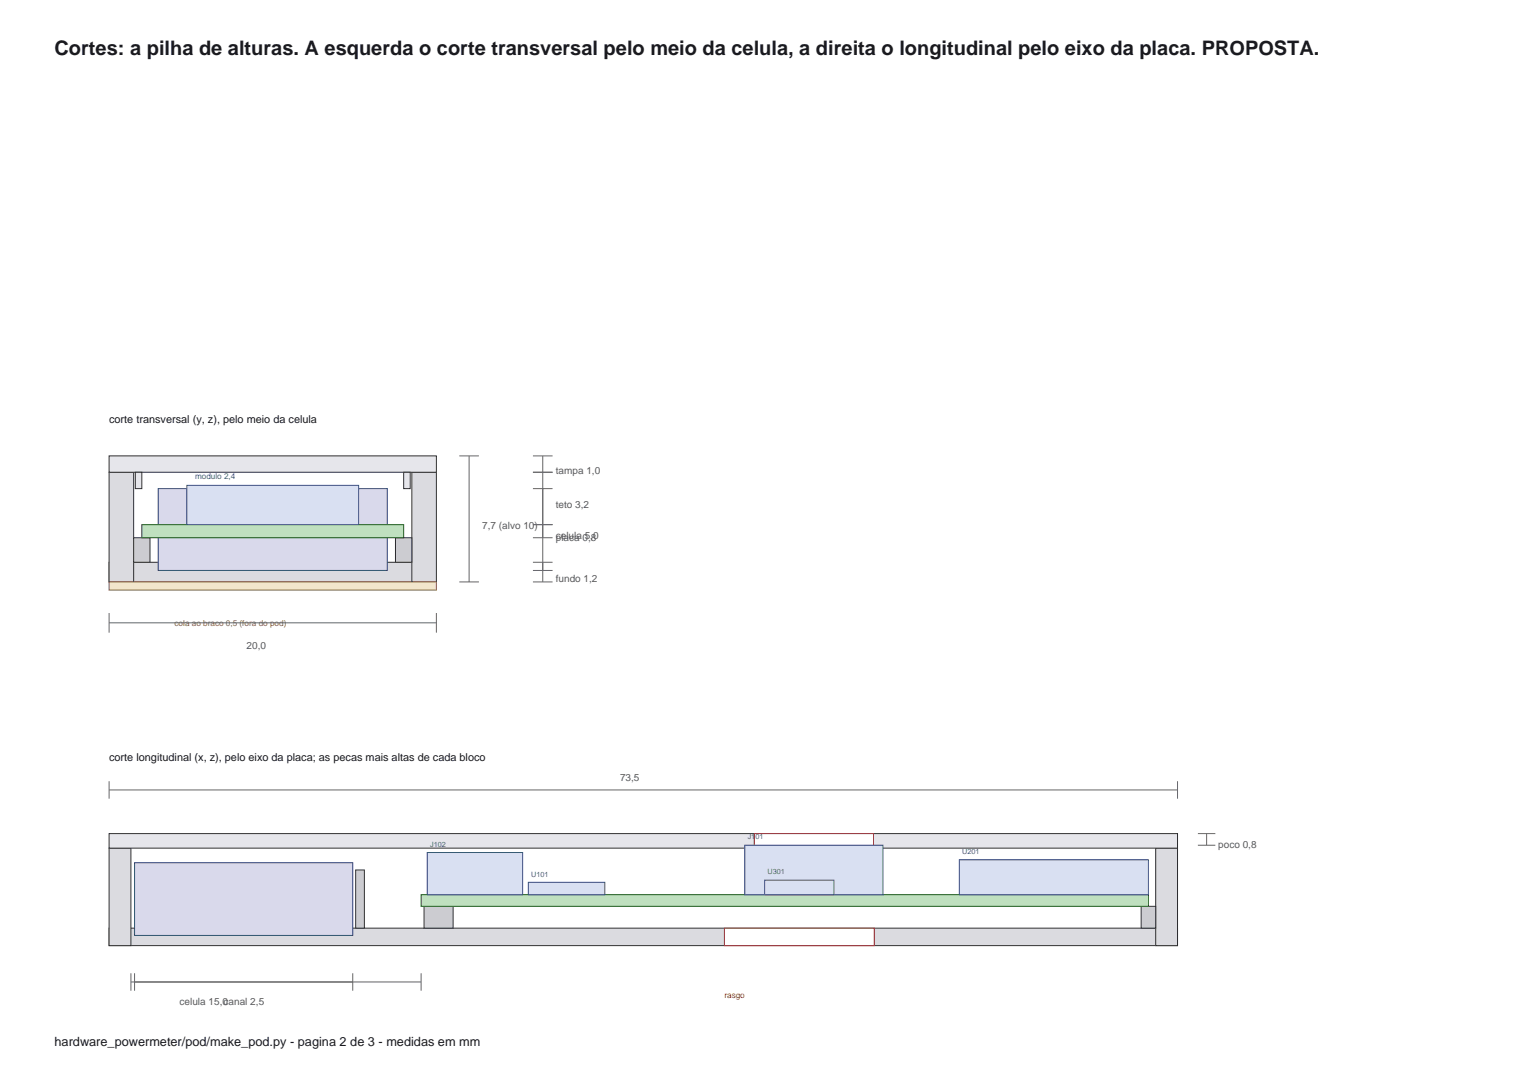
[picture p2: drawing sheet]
<svg xmlns="http://www.w3.org/2000/svg" width="297mm" height="210mm" viewBox="0 0 297 210" stroke-linecap="round" stroke-linejoin="round" font-family="sans-serif">
<defs><g id="words">
<text font-size="3.9" fill="#1a1a1f" x="10.6" y="10.6">Cortes: a pilha de alturas. A esquerda o corte transversal pelo meio da celula, a direita o longitudinal pelo eixo da placa. PROPOSTA.</text>
<text font-size="2.5" fill="#1a1a1f" x="10.6" y="202.8">hardware_powermeter/pod/make_pod.py - pagina 2 de 3 - medidas em mm</text>
<g font-size="2.1" fill="#1a1a1a">
<text x="21.2" y="82.1">corte transversal (y, z), pelo meio da celula</text>
<text x="21.2" y="147.6">corte longitudinal (x, z), pelo eixo da placa; as pecas mais altas de cada bloco</text>
</g>
<g font-size="1.9" fill="#595959">
<text x="107.8" y="91.9">tampa 1,0</text>
<text x="107.8" y="98.6">teto 3,2</text>
<text x="93.6" y="102.6">7,7 (alvo 10)</text>
<text x="107.8" y="104.6">celula 5,0</text>
<text x="107.8" y="105">placa 0,8</text>
<text x="107.8" y="112.9">fundo 1,2</text>
<text x="47.8" y="125.9">20,0</text>
<text x="120.3" y="151.6">73,5</text>
<text x="236.4" y="164.5">poco 0,8</text>
<text x="34.9" y="195">celula 15,0canal 2,5</text>
</g>
<text font-size="1.6" fill="#334d99" x="37.8" y="92.9">modulo 2,4</text>
<text font-size="1.6" fill="#806633" x="33.9" y="121.5">cola ao braco 0,5 (fora do pod)</text>
<text font-size="1.6" fill="#cc1a1a" x="140.5" y="193.6">rasgo</text>
<g font-size="1.4" fill="#334d99">
<text x="83.5" y="164.3">J102</text>
<text x="145.1" y="162.8">J101</text>
<text x="186.7" y="165.7">U201</text>
<text x="103.1" y="170">U101</text>
<text x="148.9" y="169.6">U301</text>
</g>
</g></defs>
<g fill="#dbdbe0" stroke="#333" stroke-width=".19">
<path d="M21.2 109.1h63.5v3.8h-63.5z"/>
<path d="M21.2 91.6h4.7v21.3h-4.7z"/>
<path d="M79.9 91.6h4.8v21.3h-4.8z"/>
</g>
<g fill="#ccccd1" stroke="#333" stroke-width=".19">
<path d="M25.9 104.3h3.2v4.8h-3.2z"/>
<path d="M76.7 104.3h3.2v4.8h-3.2z"/>
</g>
<g fill="#e6e6eb" stroke="#333" stroke-width=".19">
<path d="M21.2 88.4h63.5v3.2h-63.5z"/>
<path d="M26.2 91.6h1.3v3.2h-1.3z"/>
<path d="M78.3 91.6h1.3v3.2h-1.3z"/>
</g>
<path d="M30.7 94.8h44.4v15.9h-44.4z" fill="#d9d9eb" stroke="#333380" stroke-width=".19"/>
<path d="M27.5 101.8h50.8v2.5h-50.8z" fill="#bfe0bf" stroke="#1a591a" stroke-width=".19"/>
<path d="M36.2 94.2h33.4v7.6h-33.4z" fill="#d9e0f2" stroke="#334d99" stroke-width=".19"/>
<path d="M21.2 112.9h63.5v1.6h-63.5z" fill="#f2e6cc" stroke="#806633" stroke-width=".19"/>
<g fill="none" stroke="#666" stroke-width=".19">
<path d="M89.1 88.4h3.8zM91 88.4v24.5zM103.4 94.8h3.8zM103.4 91.6h3.8zM103.4 88.4h3.8zM105.3 94.8v15.9zM105.3 91.6v10.2zM105.3 88.4v3.2zM21.2 118.9v3.8zM84.7 118.9v3.8zM89.1 112.9h3.8zM103.4 110.7h3.8z"/>
<path d="M103.4 101.8h3.8zM103.4 104.3h3.8zM103.4 109.1h3.8zM103.4 112.9h3.8zM105.3 101.8v2.5zM105.3 109.1v3.8zM21.2 120.8h63.5z"/>
</g>
<path d="M21.2 180.1h207.3v3.3h-207.3z" fill="#dbdbe0" stroke="#333" stroke-width=".19"/>
<path d="M140.5 180.1h29.1v3.3h-29.1z" fill="#fff" stroke="#cc1a1a" stroke-width=".19"/>
<g fill="#dbdbe0" stroke="#333" stroke-width=".19">
<path d="M21.2 164.5h4.2v18.9h-4.2z"/>
<path d="M224.2 164.5h4.3v18.9h-4.3z"/>
</g>
<g fill="#ccccd1" stroke="#333" stroke-width=".19">
<path d="M221.4 175.8h2.8v4.3h-2.8z"/>
<path d="M82.3 175.8h5.6v4.3h-5.6z"/>
<path d="M69 168.8h1.7v11.3h-1.7z"/>
</g>
<path d="M21.2 161.7h207.3v2.8h-207.3z" fill="#e6e6eb" stroke="#333" stroke-width=".19"/>
<path d="M146.3 161.7h23.2v2.8h-23.2z" fill="#fff" stroke="#cc1a1a" stroke-width=".19"/>
<path d="M26.1 167.4h42.3v14.1h-42.3z" fill="#d9d9eb" stroke="#333380" stroke-width=".19"/>
<path d="M81.7 173.6h141.1v2.2h-141.1z" fill="#bfe0bf" stroke="#1a591a" stroke-width=".19"/>
<g fill="#d9e0f2" stroke="#334d99" stroke-width=".19">
<path d="M144.5 164h26.8v9.6h-26.8z"/>
<path d="M186.1 166.8h36.7v6.8h-36.7z"/>
<path d="M102.5 171.2h14.8v2.4h-14.8z"/>
<path d="M82.9 165.4h18.5v8.2h-18.5z"/>
<path d="M148.4 170.7h13.4v2.9h-13.4z"/>
</g>
<path d="M21.2 153.2h207.3zM21.2 151.6v3.3zM228.5 151.6v3.3zM232.4 164h3.4zM232.4 161.7h3.4zM234.1 161.7v2.3zM25.4 190.5h56.3zM25.4 188.8v3.4zM26.1 190.5h42.3zM26.1 188.8v3.4zM68.4 188.8v3.4zM81.7 188.8v3.4z" fill="none" stroke="#666" stroke-width=".19"/>
<use href="#words"/>
</svg>
